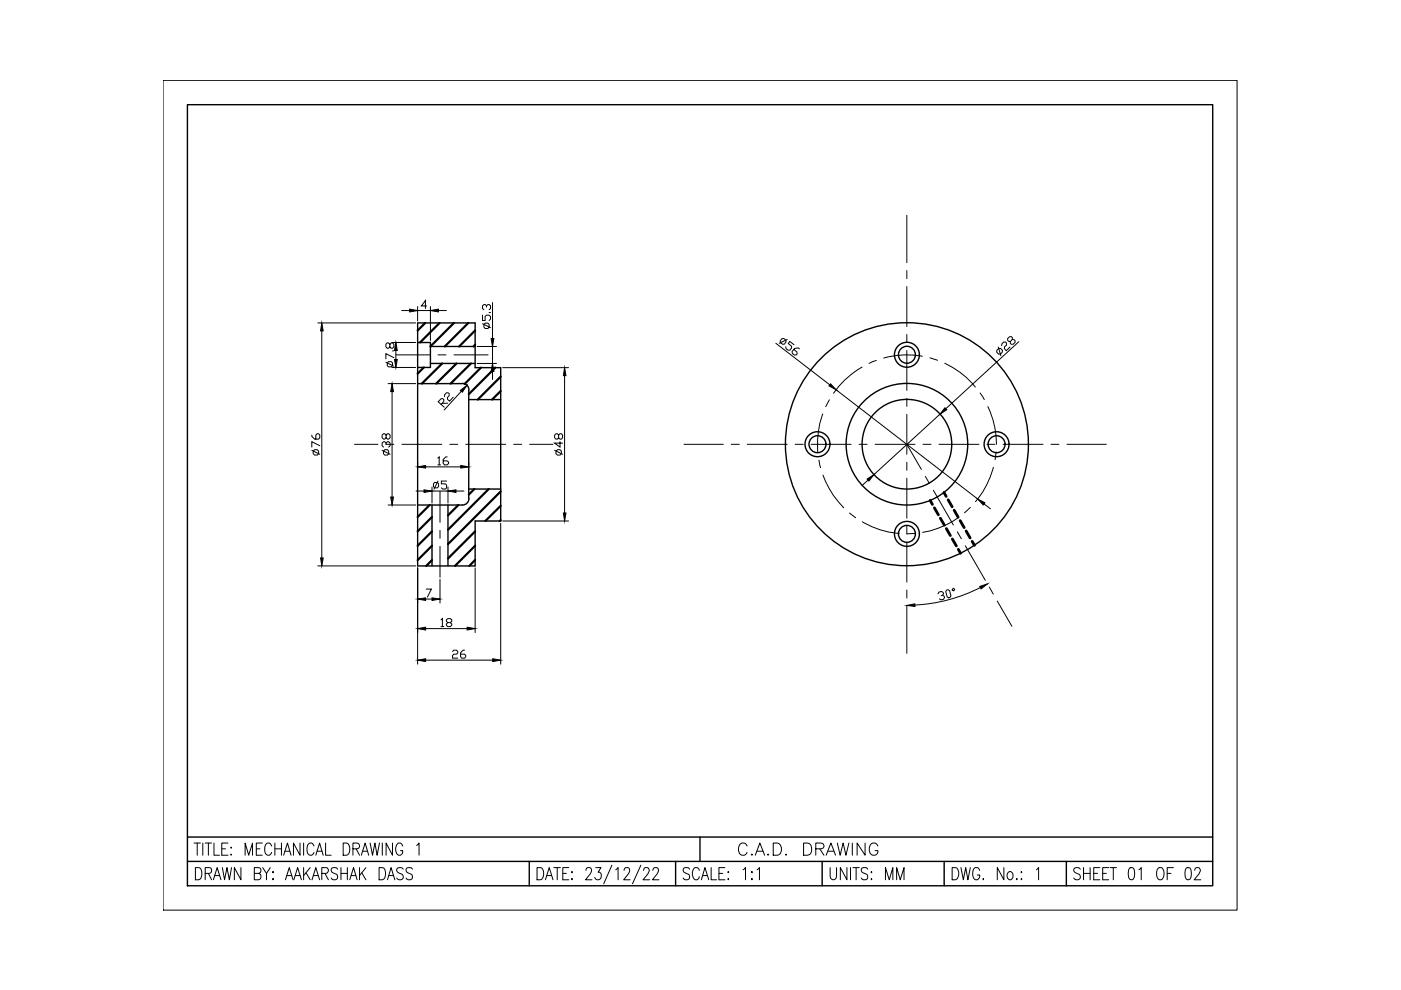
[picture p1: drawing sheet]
<svg xmlns="http://www.w3.org/2000/svg" width="297mm" height="210mm" viewBox="0 0 297 210" stroke-linecap="round" stroke-linejoin="round" font-family="sans-serif">
<defs><g id="words">
<g font-size="5.7">
<text x="155.2" y="182.4">C.A.D. DRAWING</text>
<text x="226.5" y="187.7">SHEET 01 OF 02</text>
</g>
<g font-size="4.9">
<text x="84.3" y="79" transform="rotate(-90 84.3 79)">7.8</text>
<text x="68.8" y="97.7" transform="rotate(-90 68.8 97.7)">76</text>
<text x="83.6" y="97.7" transform="rotate(-90 83.6 97.7)">38</text>
<text x="91.7" y="99.8">16</text>
<text x="120.3" y="97.7" transform="rotate(-90 120.3 97.7)">48</text>
<text x="92.4" y="134.1">18</text>
<text x="94.9" y="140.8">26</text>
</g>
<g font-size="4.4">
<text x="104.8" y="70.9" transform="rotate(-90 104.8 70.9)">5.3</text>
<text x="90.7" y="104.8">5</text>
</g>
</g></defs>
<!-- layer: TITLEBLOCK -->
<path d="M39.7 22.2h217.4v165.6h-217.4zM39.7 177.5h217.4M148.4 177.5v5.1M39.7 182.6h217.4M112.2 182.6v5.2M143.2 182.6v5.2M174.3 182.6v5.2M200.2 182.6v5.2" fill="none" stroke="#000" stroke-width=".3"/>
<g fill="none" stroke="#000" stroke-width=".21">
<path d="M34.6 17h227.7v176h-227.7zM41.1 178.7h1.4M41.8 178.7v2.6M43 178.7v2.6M43.5 178.7h1.4M44.2 178.7v2.6M45.4 178.7v2.6h1.2M47 180h.8M48.3 178.7h-1.3v2.6h1.3M49 179.6v.2zM54.3 180h.8M55.6 178.7h-1.3v2.6h1.3"/>
<path d="M57.6 179.4a.7 .7 0 0 0-.7-.7 .7 .7 0 0 0-.7 .7l-.1 .4a1.44 1.44 0 0 0 .6 1.5 .75 .75 0 0 0 .9-.6M58.3 180h1.4M58.3 178.7v2.6M59.7 178.7v2.6M63.6 178.7v2.6l-1.4-2.6v2.6M64.4 178.7v2.6M66.6 179.4a.7 .7 0 0 0-.7-.7 .7 .7 0 0 0-.7 .7l-.1 .4a1.44 1.44 0 0 0 .6 1.5 .75 .75 0 0 0 .9-.6M69 178.7v2.6h1.2M72.8 178.7h.7a1.54 1.54 0 0 1 0 2.6h-.7zM74.8 180h.9a.62 .62 0 0 0 .5-.6 .62 .62 0 0 0-.5-.7h-.9v2.6M75.5 180l.7 1.3M78.5 178.7l.5 2.6 .5-2.6 .5 2.6 .5-2.6"/>
<path d="M81.1 178.7v2.6M83.2 178.7v2.6l-1.3-2.6v2.6M85.4 179.4a.68 .68 0 0 0-1.1-.5 1.68 1.68 0 0 0 .2 2.4 .77 .77 0 0 0 .9-.9h-.5M88.3 179.3l.5-.6v2.6M41.4 184h.7a1.52 1.52 0 0 1 .5 2.2l-.5 .3h-.7zM43.5 185.2h.9a.63 .63 0 0 0 .5-.6 .63 .63 0 0 0-.5-.6h-.9v2.5M44.2 185.2l.7 1.3M45.2 186.5l.8-2.5 .8 2.5M45.5 185.6h1.1M47.1 184l.5 2.5 .5-2.5 .5 2.5 .5-2.5M49 181.1v.2zM51.1 184v2.5l-1.4-2.5v2.5"/>
<path d="M52 181.3v-2.6l.7 2.6 .8-2.6v2.6M53.9 185.2h.9a.62 .62 0 0 0 .5-.6 .62 .62 0 0 0-.5-.6h-.9v2.5l1.2-.1a.71 .71 0 0 0-.3-1.2M55.7 184l.8 1.2v1.3M57.3 184l-.8 1.2M57.8 184.9l.1-.1 .1 .1-.1 .2zM57.8 186.4l.1-.1 .1 .1-.1 .1zM60.1 181.3l.8-2.6 .8 2.6M60.4 180.5h1M60.5 186.5l.8-2.5 .8 2.5M60.8 185.6h1M62.3 186.5l.8-2.5 .8 2.5M62.6 185.6h1"/>
<path d="M64.4 184v2.5M64.9 185.1l.9 1.4M65.8 184l-1.4 1.6M66.2 186.5l.8-2.5 .8 2.5M66.4 185.6h1.1M67 181.3l.8-2.6 .7 2.6M67.3 180.5h.9M68.2 185.2h.9a.62 .62 0 0 0 .5-.6 .62 .62 0 0 0-.5-.6h-.9v2.5M68.9 185.2l.7 1.3M71.6 184.3a.81 .81 0 0 0-1.4 0l.2 .6 1 .5a.72 .72 0 0 1-.3 1.1l-.7-.1-.2-.2M72.3 184v2.5M72.3 185.2h1.3"/>
<path d="M73.6 184v2.5M74.2 186.5l.8-2.5 .7 2.5M74.5 185.6h.9M76.2 184v2.5M76.6 181.3l.8-2.6 .8 2.6M76.7 185.1l.9 1.4M76.9 180.5h1M77.6 184l-1.4 1.6M80.4 184h.7a1.52 1.52 0 0 1 .5 2.2l-.5 .3h-.7zM82.2 186.5l.7-2.5 .8 2.5M82.5 185.6h.9M85.5 184.3a.75 .75 0 0 0-.8-.4 .75 .75 0 0 0-.6 .6l.2 .4 .8 .4a.63 .63 0 0 1 .4 .7 .63 .63 0 0 1-.5 .5l-.7-.1-.2-.2"/>
<path d="M87.4 184.3a.81 .81 0 0 0-1.3 0l.2 .6 1 .5a.72 .72 0 0 1-.3 1.1l-.7-.1-.2-.2M113.9 184h.7a1.48 1.48 0 0 1 .4 2.2l-.4 .3h-.7zM115.6 186.5l.8-2.5 .8 2.5M115.9 185.6h1.1M117.4 184h1.4M118.1 184v2.5M119.3 185.2h.8M120.6 184h-1.3v2.5h1.3M121.3 184.8v.3zM121.3 186.3v.2zM124.2 184.5l.2-.5h.6a.8 .8 0 0 1 .1 1.3l-1 1.2h1.4M126.3 184h1.1l-.6 .9a.77 .77 0 0 1 .6 1.2 .77 .77 0 0 1-1.3-.1"/>
<path d="M129.7 183.4l-1.7 4M130.5 184.4l.5-.4v2.5M132.3 184.5l.2-.5h.6a.8 .8 0 0 1 .1 1.3l-1 1.2h1.4M135.9 183.4l-1.8 4M136.5 184.5l.1-.5h.8a.86 .86 0 0 1 0 1.3l-1.1 1.2h1.4M138.4 184.5l.2-.5h.6a.8 .8 0 0 1 .1 1.3l-1 1.2h1.4M146.2 184.3a.81 .81 0 0 0-1.3 0l.1 .6 1 .5a.72 .72 0 0 1-.3 1.1l-.7-.1-.1-.2M148.3 184.5l-.3-.5h-.6a1.65 1.65 0 0 0 0 2.5 .74 .74 0 0 0 .9-.6M148.7 186.5l.8-2.5 .8 2.5M149 185.6h1M150.8 184v2.5h1.1M152.4 185.2h.8"/>
<path d="M153.7 184h-1.3v2.5h1.3M154.3 184.9l.1-.1 .1 .1-.1 .2zM154.3 186.4l.1-.1 .1 .1-.1 .1zM157.6 184.4l.5-.4v2.5M159.4 184.8l.1 .1-.1 .2zM159.4 186.3l.1 .1-.1 .1zM160.5 184.4l.5-.4v2.5M176 184v1.8a.68 .68 0 0 0 .3 .6 .68 .68 0 0 0 .8 0l.3-.6v-1.8M179.6 184v2.5l-1.4-2.5v2.5M180.3 184v2.5M181.5 184v2.5M184 184.3a.81 .81 0 0 0-1.4 0l.2 .6 1 .5a.72 .72 0 0 1-.3 1.1l-.7-.1-.2-.2"/>
<path d="M184.8 184.8v.3zM184.8 186.3v.2zM187.7 186.5v-2.5l.8 2.5 .8-2.5v2.5M190.1 186.5v-2.5l.8 2.5 .8-2.5v2.5M201.9 184h.7a1.48 1.48 0 0 1 0 2.5h-.7zM203.7 184l.5 2.5 .6-2.5 .4 2.5 .5-2.5M207.7 184.5a.77 .77 0 0 0-.9-.5 .77 .77 0 0 0-.6 .9 1.12 1.12 0 0 0 1 1.6 1.02 1.02 0 0 0 .5-1h-.5M208.5 186.3v.2zM212.8 184v2.5l-1.4-2.5v2.5M213.8 184.9l.2-.1a.87 .87 0 0 1 .8 .9 .87 .87 0 0 1-.8 .8 1.02 1.02 0 0 1-.2-1.6zM215.6 186.3v.2zM216.6 184.8v.3z"/>
<path d="M216.6 186.3v.2zM219.7 184.4l.5-.4v2.5"/>
</g>
<!-- layer: 0 -->
<g fill="none" stroke="#000" stroke-width=".3">
<path d="M88.5 68.5h12.2v9.4h5.5v32.6h-5.5v9.5h-12.2zM88.5 72.6h2.8v5.3h-2.8M91.3 73.5h9.4M91.3 77.1h9.4M88.5 81.3h9.5M98.1 81.3a1.38 1.38 0 0 1 1.3 1.4M99.4 82.7v23M99.4 84.7h6.8M88.5 107.1h9.5M91.6 107.1v12.9M95 107.1v12.9M99.4 103.7h6.8"/>
<path d="M99.4 105.7a1.38 1.38 0 0 1-1.3 1.4"/>
<circle cx="192.3" cy="75.2" r="2.65"/>
<circle cx="192.3" cy="75.2" r="1.8"/>
<circle cx="173.3" cy="94.2" r="2.65"/>
<circle cx="173.3" cy="94.2" r="1.8"/>
<circle cx="192.3" cy="94.2" r="25.8"/>
<circle cx="192.3" cy="94.2" r="12.9"/>
<circle cx="192.3" cy="94.2" r="9.5"/>
<circle cx="211.3" cy="94.2" r="2.65"/>
<circle cx="211.3" cy="94.2" r="1.8"/>
<circle cx="192.3" cy="113.2" r="2.65"/>
<circle cx="192.3" cy="113.2" r="1.8"/>
</g>
<!-- layer: Centerline -->
<g fill="none" stroke="#000" stroke-width=".21">
<path d="M192.3 45.6v10.1M192.3 57.4v1.7M83.9 75.2h7.3M92.9 75.2h1.7M96.3 75.2h7.2M182.8 77.8a18.9 18.9 0 0 0-6.1 5.6M185.8 76.4l-1.5 .7M192.3 60.8v8.4M192.3 70.9v1.7M192.3 74.3v8.5M195.6 75.5a18.1 18.1 0 0 0-8.2 .4M197.2 75.9l1.6 .5"/>
<path d="M200.3 77a17.9 17.9 0 0 1 6.5 5.1M75.2 94.2h4.9M85.2 94.2h8.5M95.4 94.2h1.7M98.7 94.2h8.5M108.9 94.2h1.7M112.3 94.2h4.9M145 94.2h8.4M155.1 94.2h1.6M158.4 94.2h8.5M168.6 94.2h1.7M172 94.2h8.5"/>
<path d="M173.6 97.6l.4 1.6M174.4 87.8a19.6 19.6 0 0 0-1 8.1M175.8 84.8l-.7 1.4M182.1 94.2h1.7M185.5 94.2h8.5M192.3 84.5v1.7M192.3 87.9v8.4M192.3 98v1.7M192.3 94.2l3.1 5.3M195.7 94.2h1.7M199.1 94.2h8.4M207.8 83.3l.9 1.4"/>
<path d="M209.2 94.2h1.7M209.5 86.2a18.5 18.5 0 0 1 1.8 8M210.6 99.1a18 18 0 0 1-3.8 7.3M211.2 95.8l-.2 1.7M212.7 94.2h8.4M222.8 94.2h1.7M226.2 94.2h8.4M93.3 104.2v6.6M93.3 112.5v1.6M93.3 115.8v6.6M174.5 100.7a19.6 19.6 0 0 0 4.4 7M180.1 108.8l1.3 1"/>
<path d="M182.8 110.6a17.5 17.5 0 0 0 7.9 2.5M192.3 101.4v8.5M192.3 111.6v1.7M192.3 114.9v8.5M194 113.1l-1.7 .1M196.2 101l.8 1.5M197.9 103.9l4.2 7.4M203 112.7l.8 1.5M203.2 109.7a17.8 17.8 0 0 1-7.6 3.2M204.7 115.7l4.2 7.3M205.7 107.6l-1.2 1.1M192.3 125.1v1.7"/>
<path d="M192.3 128.5v10M209.7 124.5l.9 1.5M211.4 127.4l3.1 5.4"/>
</g>
<!-- layer: Hatch -->
<g fill="none" stroke="#000" stroke-width=".47">
<path d="M89.9 77.9l-1.4 1.3M90.2 68.5l-1.7 1.6M93.2 68.5l-4.1 4.1M93.8 77.1l-4.4 4.2M96.3 68.5l-5 5M96.8 77.1l-4.3 4.2M99.3 68.5l-5 5M99.9 77.1l-4.4 4.2M100.7 70.1l-3.3 3.4M100.7 73.1l-.3 .4M102 77.9l-3.5 3.5M105 77.9l-5.6 5.7"/>
<path d="M106.2 79.9l-4.9 4.8M106.2 82.9l-1.9 1.8M91.1 107.1l-2.6 2.5M91.6 109.6l-3.1 3.1M91.6 112.7l-3.1 3M91.6 115.7l-3.1 3.1M91.6 118.8l-1.2 1.2M97.2 107.1l-2.2 2.2M100.6 103.7l-1.2 1.2M100.7 112.7l-5.7 5.7M100.7 115.7l-4.2 4.3M100.7 118.7l-1.2 1.3"/>
<path d="M103.6 103.7l-8.6 8.6M106.2 104.2l-11.2 11.2M106.2 107.2l-3.3 3.3M106.2 110.3l-.3 .2"/>
</g>
<!-- layer: Hiddenline -->
<path d="M197.2 106.1l.5 .8M198.1 107.7l.9 1.4M199.4 109.9l.8 1.5M200.1 104.4l.5 .9M200.6 112.1l.9 1.5M201 106l.9 1.5M201.9 114.3l.9 1.5M202.3 108.2l.8 1.5M203.2 116.5l.5 .8M203.6 110.4l.8 1.5M204.8 112.6l.9 1.5M206.1 114.8l.5 .8" fill="none" stroke="#000" stroke-width=".59"/>
<!-- layer: Dimensions -->
<g fill="none" stroke="#000" stroke-width=".21">
<path d="M67.4 68.5h20.7M68.2 70.2v48.1M83.1 72.6h5M83.1 77.9h5M85.2 65.8h1.7M88.5 65v3M88.5 65.8h2.8M90.5 64.9h-1.1l.8-1.2v1.7M91.3 65v7.2M92.9 65.8h1.7M101.2 73.5h4.1M101.2 77.1h4.1"/>
<path d="M104.4 64.1v7.7M104.4 73.5v3.6M104.4 78.8v1.6M106.6 77.9h14M119.7 79.6v29.2M164.5 72.8l11.4 8.8M165.8 71.8h.4l.4 .3 .1 .4-.4 .5h-.4l-.4-.3-.1-.4zM166.9 72l-1.7 .8M168.3 73.1l-.8-.7-.4 .4 .7 .6v.4l-.3 .4-.4 .1-.4-.4-.1-.4M169.5 74l-.3-.2-.7 .1-.6 .7 .1 .3 .4 .4 .5-.1 .1-.2-.1-.4-.6-.5M211.7 73.6l.5 1.8M211.7 73.9h.5l.3 .4v.4l-.4 .4h-.4l-.4-.5 .1-.3z"/>
<path d="M212.4 73.3v-.4l.4-.4h.4l.2 .2v.5l-.4 .3v.4l.3 .5 .9-.8M214.6 72h.4l.2 .6-.4 .4h-.4l-.2-.2v-.4l.4-.4 .1-.4-.3-.2h-.3l-.5 .4 .2 .6h.4M216 72.4l-15.5 14.3M82.3 81.3h5.8M83.1 83v22.4M88.5 98.1v.5M90.2 99h7.5M93.5 85.7l.6-.6v-.4l-.2-.2-.4 .1-.6 .6 1.3 1.1M94.3 84.1v-.4l.3-.4h.4l.2 .2v.4l-.3 .4v.4l.4 .4 .8-.9M94.9 85.5h-1.2M97.8 82.9l-3.6 4M99.4 98.1v.5"/>
<path d="M177.3 82.6l30 23.2M199.3 87.8l-14 12.8M67.4 120h20.7M82.3 107.1h5.8M88.2 104.1h1.7M91.6 103.3v3.4M95 103.3v3.4M96.7 104.1h1.7M106.2 110.9v29.9M106.6 110.5h14M184.1 101.8l-1.3 1.1M208.6 106.9l1.4 1"/>
<path d="M88.5 120.4v20.4M90.2 127h1.4M90.2 133.3h8.8M90.2 140h14.3M90.4 124.9h1.1l-.9 1.7M93.3 122.8v5.1M100.7 120.4v13.7M198.9 125.9l.2-.4 .5-.1 .4 .2 .1 .3-.3 .3-.3 .1M199.8 126.2l.4 .2 .1 .3-.2 .4-.6 .1-.3-.2M200.7 125.1l.3-.1 .3 .2 .3 1.1-.2 .4-.2 .1-.4-.3-.3-1.1zM202.1 124.7l.3 .2-.2 .4-.3-.2zM207.9 124.6a34.1 34.1 0 0 1-13.9 3.7"/>
</g>
<g fill="#000" stroke="#000" stroke-width=".21">
<path d="M68.2 68.5l.3 1.7h-.5zM86.9 65.5l1.6 .3-1.6 .3zM91.3 65.8l1.6-.3v.6zM104.4 77.1l.3 1.7h-.6zM104.1 71.8h.6l-.3 1.7zM119.7 77.9l.3 1.7h-.5zM83.1 81.3l.3 1.7h-.6zM88.5 99l1.7-.3v.5zM97.6 82.8l1.4-1.1-1 1.5zM97.7 98.7l1.7 .3-1.7 .2zM176.1 81.4l1.2 1.2-1.5-.8zM200.3 86.5l.4 .4-1.4 .9z"/>
<path d="M68 118.3h.5l-.3 1.7zM82.8 105.4h.6l-.3 1.7zM119.5 108.8h.5l-.3 1.7zM183.8 101.6l1.5-1-1.1 1.4zM207.3 105.8l1.5 .8-.3 .5zM88.5 127l1.7-.2v.5zM88.5 133.3l1.7-.3v.6zM88.5 140l1.7-.3v.6zM91.6 126.8l1.7 .2-1.7 .3zM99 133l1.7 .3-1.7 .3zM104.5 139.7l1.7 .3-1.7 .3zM192.3 128.4l1.7-.4v.6z"/>
<path d="M207.7 124.3l1.7-.5-1.4 1.1z"/>
</g>
<use href="#words"/>
</svg>
